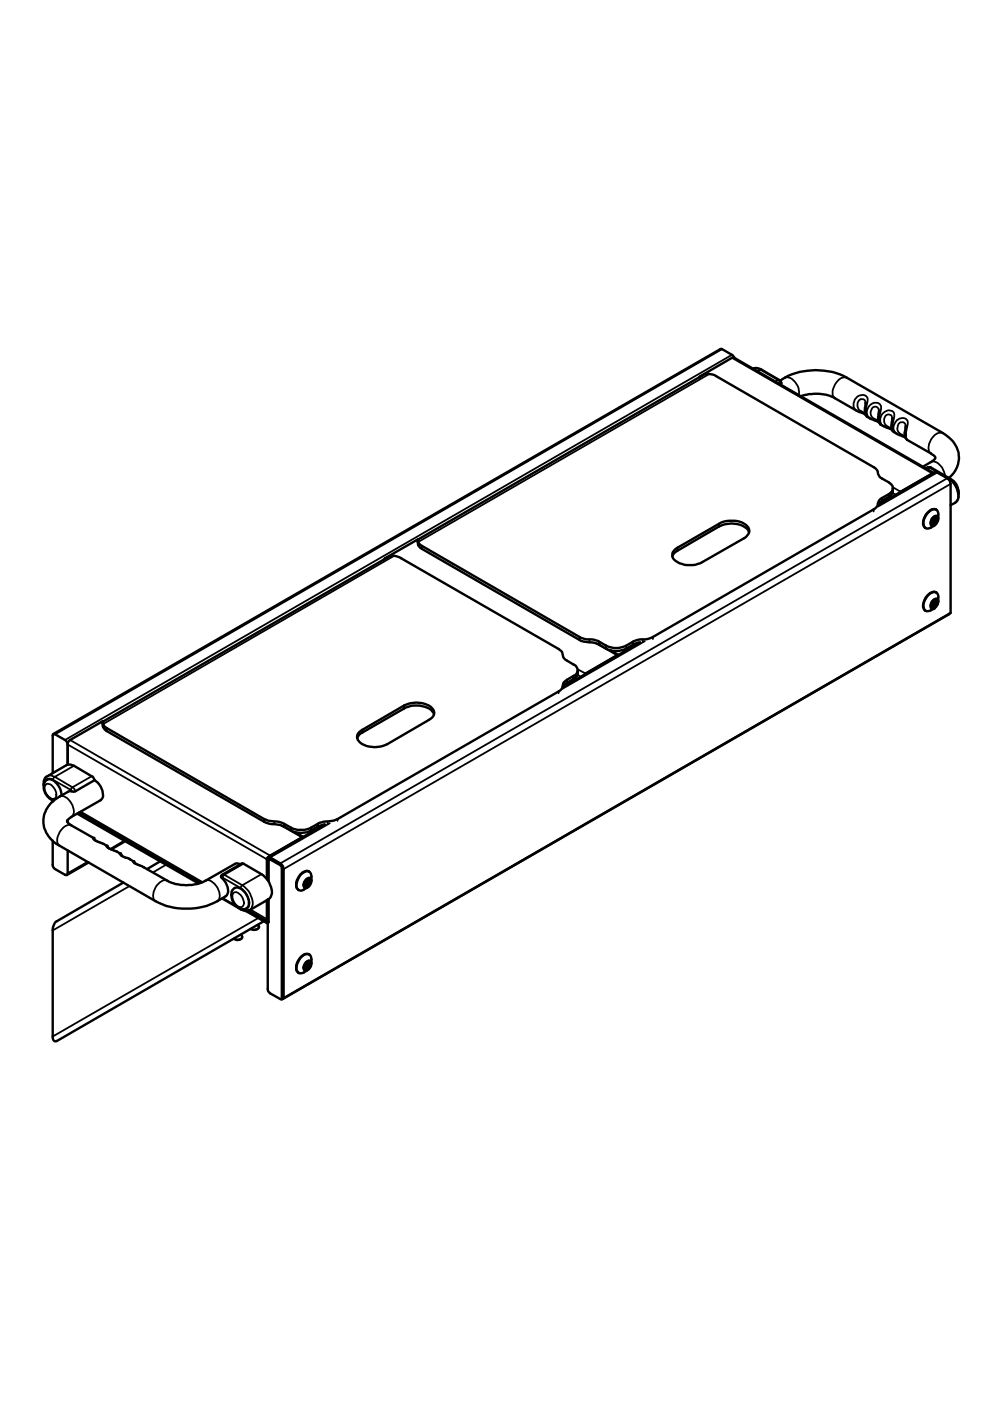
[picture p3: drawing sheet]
<svg xmlns="http://www.w3.org/2000/svg" width="210mm" height="297mm" viewBox="0 0 210 297" stroke-linecap="round" stroke-linejoin="round" font-family="sans-serif">
<!-- layer: Visible (ISO) -->
<g fill="none" stroke="#000" stroke-width=".51">
<path d="M155.7 75.9l-.5-.7-2.2-1.2h-.3l-141.4 81.6M159.6 78.2l.9-.2 .9 .3 3.8 2.3 .5 .6-.3 .3M148.2 80.1l.3-.4 6.7-3.8 .4-.1 42.3 24.5M165.4 80.7a14.3 14.3 0 0 1 14.1-.6l20.4 11.7a6 6 0 0 1 3.4 5.5 5.9 5.9 0 0 1-2.1 4M169.8 84a9.2 9.2 0 0 1 7.2 .4l4.7 2.7 1.8 .8M183.5 85.5v.3a3.6 3.6 0 0 0 .2 2.5l2.7 1.3M186.4 87.1v.1a2.97 2.97 0 0 0 .3 2.8l2.2 1 .3 .2M189.2 88.8v.3a3.4 3.4 0 0 0 .2 2.4l2.6 1.3M192 90.3v.2a2.87 2.87 0 0 0 .3 2.8l5.4 3.1a.7 .7 0 0 1 .6 .7 .7 .7 0 0 1-.6 .7l-2.1 1.2M196.3 99.3l.9-.3 4 2.3a4.1 4.1 0 0 1 1.9 4.5 2.14 2.14 0 0 1-1.6 1.3M88.5 114.7l.1 .8M88.6 114.4l60.3-34.8a3 3 0 0 1 2.9 .1l33.7 19.5 .6 .8 .3 1 .6 .5a4.5 4.5 0 0 1 2.2 1.5 1.33 1.33 0 0 1-.7 1.8l-2.1 1.2-.4 1.3-.8 .7-46.8 27.1-1.2 .4-1.8 .1a8.6 8.6 0 0 0-3.1 1.5 4.6 4.6 0 0 1-3.8-.2 6 6 0 0 0-3.1-1.3l-1.4-.1-.8-.3-33.7-19.5a1.31 1.31 0 0 1-.9-1.3z"/>
<path d="M88.6 114.9a1.33 1.33 0 0 0 .9 1.5l33.7 19.5 .4 .1a9.2 9.2 0 0 1 3.5 .7 6.1 6.1 0 0 0 3.8 1.3h.5a7 7 0 0 0 3.1-1.5l1.2-.3-16.3 9.5 .3-.6 .5-.3a4.2 4.2 0 0 0 2.2-1.6l.1-1.1M88.7 114.4l-7.3 4.2M142.9 116.7l.7-.6 8.9-5.1a5.4 5.4 0 0 1 5.9 .6 1.58 1.58 0 0 1-.6 2.5l-8.9 5.1a5.2 5.2 0 0 1-6.2-.9l-.1-.3a1.29 1.29 0 0 1 .3-1.3zM158.8 112.9a2.86 2.86 0 0 0-2.5-1.8l-1.2-.1-1.1 .1-1.5 .5-8.9 5.2a1.89 1.89 0 0 0-1 1.2M189.3 103.5a1.52 1.52 0 0 1-.8 1.8l-1.5 .9-.8 .8 12.2-6.9 2.5 1.3 .5 .6 .1 .6v27.4l-141.4 81.6v-27.3l-.1-.6-.4-.5-2.3-1.4a.41 .41 0 0 0-.7 .2v4.4M196.7 108.8l.6-.5a.95 .95 0 0 1 1.1-.3 .95 .95 0 0 1 .5 1.1v.8a1.97 1.97 0 0 1-.8 1.5 1.85 1.85 0 0 1-1.9 .5 2.08 2.08 0 0 1 .2-2.8zM197.9 100.3l-7.2 4.1M197.9 110.6l-.1 .4M197.9 110.4v.1M197.9 110.4l.4 .3M197.9 110.6l.2 .1M197.9 110.2l.1 .3"/>
<path d="M197.9 110.4v.2M198 110.7h.1M198.1 110.3h-.1M198.1 110.2l-.1 .1-.2-.1-.1 .1 .2 .1M198.2 110.5h.1M198.2 110.1l-.1 .1M198.4 109.5a1.34 1.34 0 0 0-1 1.6M198.4 109.8l-.3 .4M198.5 108.1l-.1-.1a2.31 2.31 0 0 0-2.5 2l-.1 .3a1.25 1.25 0 0 0 .5 1.6M198.7 109.6a1.38 1.38 0 0 1-1 1.8M201.5 101.5a3.3 3.3 0 0 1 1.8 3.1M129.3 137.8l1.8 1.1"/>
<path d="M131.1 138.9l-7.2 4.2M197 126l.3-.2a.96 .96 0 0 1 1.2-.2 .96 .96 0 0 1 .4 1.1v.8a2.29 2.29 0 0 1-.8 1.5l-.7 .4a1 1 0 0 1-1.2 .1 1 1 0 0 1-.4-1.1l.4-1.3zM197.9 128l.4 .2M197.9 128.2l.2 .1M197.9 128.2l-.1 .3M197.9 128v.2M197.9 127.7l.1 .3M198 128.2h.1M198.1 127.8h-.1M198.2 128.1h.1M198.2 127.7h-.1M198.4 127a1.34 1.34 0 0 0-1 1.7"/>
<path d="M198.4 127.4l-.2 .3-.5 .1 .2 .2M198.5 125.6a1.99 1.99 0 0 0-2.4 1.4l-.3 .9a1.36 1.36 0 0 0 .5 1.6M198.7 127.2a1.35 1.35 0 0 1-1 1.7M201.3 130.1l-141.5 81.8M14.4 157.8l-.4-.8-2.3-1.3h-.5v8.2M14.4 157.8v4.3M21.7 153.1l60.4-34.9a2.63 2.63 0 0 1 2.9 .1l33.7 19.5a2.14 2.14 0 0 1 .7 1.6 4.2 4.2 0 0 0 2.2 1.5 1.26 1.26 0 0 1 .9 1.2 1.26 1.26 0 0 1-.9 1.2l-1.7 1.1a2.14 2.14 0 0 0-.7 1.5l-.8 .7-47.6 27.4a9.2 9.2 0 0 0-3.4 .7 5.4 5.4 0 0 1-3.8 1.2h-.5a7.5 7.5 0 0 1-3.2-1.4l-.8-.3-2.3-.2-.8-.3-33.4-19.3-.5-.4-.4-.8zM21.7 153.2l.1 .9M21.8 153.5v.6M21.8 154.1l.8 .9 33.4 19.2a9.2 9.2 0 0 0 3.5 .7l.8 .3a5.2 5.2 0 0 0 3.8 1.4l.5-.1a7.6 7.6 0 0 0 3.1-1.4l1.1-.3-12 7M21.9 153l-7 3.9-.5 .5v.4M76.1 155.2l9.6-5.6a5.5 5.5 0 0 1 5.9 .6 1.5 1.5 0 0 1-.7 2.4l-8.8 5.2a5.5 5.5 0 0 1-6-.6 1.31 1.31 0 0 1 0-2z"/>
<path d="M92 151.4a3.3 3.3 0 0 0-3.1-1.8l-1.8 .1-1 .3-9.3 5.3a1.81 1.81 0 0 0-1 1.2M11 169.7l.3 .1M11.2 178.2v5.6l.5 .5 2.3 1.2h.2l.2-.3v-4.9M11.2 169.7v.3M13 168.6a3.3 3.3 0 0 0-2.8-3.4 2.09 2.09 0 0 0-.4 3.3l.7 .8 .9 .5M14.4 173.8v.6M16.4 172.5l25.7 14.8M16.8 172.3l25.7 14.9M20.1 165.4a3.7 3.7 0 0 1 1.6 3.8l-.4 .5-6.2 3.5a1.09 1.09 0 0 0-.9 1l.9 .8 4.7 2.7 .3 .4M20.1 165.4l-4.1 2.4-.4 .1-.9-.1-.3 .1a11.7 11.7 0 0 0-3.9 2.8 5.4 5.4 0 0 0 .8 7.7l.6 .5 21.1 12.2a14.3 14.3 0 0 0 15.1-1.2 3.1 3.1 0 0 0-1.2-3.9v-.4l4.4-2.5 4.1 2.2a4.5 4.5 0 0 1 2.1 4.5l-.5 .8-4 2.4a1.79 1.79 0 0 1-1.9-.2l-4-2.3M20.1 165.4l-.4-.7-4-2.3-.7-.3-.9 .1-4.1 2.4a1.75 1.75 0 0 0-.7 1.9M20.1 178l.6 .4a4.5 4.5 0 0 1 2.3 1.4"/>
<path d="M22.9 179.7l2.7 1.3 .2 .4M26.5 178.4l-2.9 1.7M62.5 176.5l1.8 .9M64.3 177.5l-7.3 4.1M18.8 182.9l-4.6 2.6M25.7 181.3l.5 .4a4.4 4.4 0 0 1 2.4 1.3M26.2 187.1l-14.4 8.3-.3 .5-.3 1v23.2l.2 .5 .2 .2 .5-.1 43.8-25.4M28.6 182.9l6.9 3.8a9 9 0 0 0 8.1 0l6.4-3.6 .9 .1M34 182.6l-2.8 1.7M35.4 183.2l7 4M49.4 188.6l.2-.2a1.85 1.85 0 0 1 2.4 .9 2.82 2.82 0 0 1 .5 3.1 1.76 1.76 0 0 1-2.5-.4 3.1 3.1 0 0 1-.7-3.3zM51.1 198.2a.59 .59 0 0 1 .2 .7 .59 .59 0 0 1-.7 .3l-.4 .1-.7-.2"/>
<path d="M52.5 193.1l2.4 1.4M54.7 196.1a.64 .64 0 0 1 .1 .8 .64 .64 0 0 1-.8 .3l-.9-.2M56.6 190.8v4.5l-3.9-2.3M56.8 186.6v-4.4l.3-.2 2.3 1.2 .5 .7v27.8l-.1 .2-2.5-1.3-.5-.7v-19.2M57 186.9v-4.6l.1-.1 2.3 1.2 .4 .5v27.5l.3 .2M57 190.6v4.9l-.2 .2h-.2l-4.5-2.5M64 185.2l.3-.2a.98 .98 0 0 1 1.2-.2 .98 .98 0 0 1 .5 1.1v.8a1.82 1.82 0 0 1-.8 1.5 1.72 1.72 0 0 1-1.9 .5 2.16 2.16 0 0 1 .1-2.8zM64.9 187.3l.1 .1M64.9 187.1l.1 .1M65 187.4v-.2l.4 .2M65 187.4h.2M65 187.4l-.2 .3"/>
<path d="M65 187l.2 .1-.1 .1M65 187h-.2l.2 .1M65.1 187.4h.1M65.1 187l-.1 .1M65.2 186.9l-.1 .1M65.3 187.3h.1M65.3 186.9h-.1M65.4 186.2a1.5 1.5 0 0 0-.9 1.7M65.5 186.6l-.2 .3M65.6 184.8a1.72 1.72 0 0 0-2.2 1.1 2.12 2.12 0 0 0-.1 2.8M65.7 186.4a1.26 1.26 0 0 1-.9 1.7M63.7 203.1a1.33 1.33 0 0 1 2.2-.4l.1 1.5a1.82 1.82 0 0 1-.8 1.5 1.72 1.72 0 0 1-1.9 .5 2.08 2.08 0 0 1 .1-2.7z"/>
<path d="M64.9 204.9h.1M64.9 204.7l.1 .1M65 204.7l.4 .3M65 204.7l-.1 .1 .3 .2M65 205l-.2 .3M65 204.5l.2 .1-.1 .2M65.1 205h.1M65.1 204.6l-.2-.1 .1 .2M65.2 204.5l-.1 .1M65.3 204.8h.1M65.3 204.4l-.1 .1M65.4 203.8a1.61 1.61 0 0 0-.9 1.6"/>
<path d="M65.5 204.2l-.2 .3M65.6 202.4a1.69 1.69 0 0 0-2.2 1 2.16 2.16 0 0 0-.2 2.8l.1 .1M65.7 203.9a1.29 1.29 0 0 1-.9 1.8"/>
</g>
<!-- layer: Visible Narrow (ISO) -->
<g fill="none" stroke="#000" stroke-width=".38">
<path d="M148.5 79.7l.1 .1M150.4 79.3l-61.8 35.6M153.1 74l-141.4 81.7M155.2 75.9l42.5 24.5M155.2 75.2l-141.4 81.7M159.6 78.2l.9-.1 .7 .2M161.2 78.3h.2M161.2 78.3l-.6 .4M161.2 78.3l3.8 2.3M165 80.6l.5 .8M165 80.6h.2M165 80.6l-.6 .3"/>
<path d="M166.4 80.1a2.19 2.19 0 0 1 2.4 1.3l.5 .8 .1 1.6M179.5 80.1a2.68 2.68 0 0 0-2.8 2.3l-.2 .5a1.5 1.5 0 0 0 .5 1.5M181.7 87.1a1.87 1.87 0 0 1-.4-2.4 1.87 1.87 0 0 1 2.3-.8 1.76 1.76 0 0 1 .2 2l-.2 1.2M183.4 86.8l.2 .3M183.4 87l.2 .4M183.5 85.5a.83 .83 0 0 0-.7-.9 .83 .83 0 0 0-.9 .7 1.67 1.67 0 0 0 1.3 2.2l.3 .1M183.6 87.4l.1 .8 .2 .2M183.6 87.1v.3M186.2 88.4l.2 .3M186.2 88.7l.2 .2M186.4 87.1a.83 .83 0 0 0-.8-.9 .83 .83 0 0 0-.9 .8 1.67 1.67 0 0 0 1.4 2.1l.1 .2M186.4 88.9v.6l.3 .5"/>
<path d="M186.4 88.7l.2-.8a2.2 2.2 0 0 0-.2-2.3 1.87 1.87 0 0 0-2.3 .8 1.87 1.87 0 0 0 .4 2.4M186.4 88.7v.2M187.3 90.3a1.87 1.87 0 0 1-.6-1.9 1.87 1.87 0 0 1 1.5-1.4 1.1 1.1 0 0 1 1.2 .3 1.1 1.1 0 0 1 .1 1.3l-.3 1.7M189 90.1l.2 .2M189 90.3l.2 .3M189.2 88.8a.83 .83 0 0 0-.8-.9 .83 .83 0 0 0-.9 .7 1.65 1.65 0 0 0 1.3 2.1l.3 .2M189.2 90.6l.2 .8 .1 .2M189.2 90.3v.3M190.2 92a1.65 1.65 0 0 1-.2-2.7 1.42 1.42 0 0 1 2.5 .1l-.4 2.6M191.8 91.7l.3 .3M191.8 91.9l.3 .4M192 90.3a.87 .87 0 0 0-1-.8 .87 .87 0 0 0-.7 1.1 1.65 1.65 0 0 0 1.4 1.8l.2 .1"/>
<path d="M192.1 92.3l.1 .6 .1 .4M192.1 92v.3M196.7 99.1l.3-.1 .1 .2M197.1 99.2l-.6 .3M197.1 99.2l3.8 2.1M197.4 98a2.44 2.44 0 0 1 2.8 2l.2 .8M197.4 99.1l-.3 .1M199.9 91.8a2.69 2.69 0 0 0-2.9 2.4l-.2 .8a1.08 1.08 0 0 0 .6 1.1M81.7 118.3l.1 .1M83.6 117.8l-61.8 35.7M88.4 114.5h.1M89.5 115.7v.7"/>
<path d="M143.6 116.1v.7M152.5 111v.6M185.2 108v.4M186.1 106.8v.4M187 105.6v.6M188.5 104.8v.5M189.2 104.5l.7 .4M189.3 103.3l1.6 1M197.7 110.9v.1M197.7 110.3l.2 .1v.1M197.7 110.3h.1M197.8 109.9l.4-.3a.35 .35 0 0 1 .6 .3 1.11 1.11 0 0 1-1.2 1.3l-.2-.5z"/>
<path d="M197.9 110.6l-.2 .3M197.9 110.5v.1M197.9 110.2l.5 .3-.3-.2 .3 .2v.2l-.3-.2M197.9 110.4l.3 .2-.3-.1M198 110.3l-.2-.1 .2 .1M198.1 110.7l-.4 .3M198.1 110.2l-.4 .1M198.1 110.7h.1M198.1 110.2l.2 .1-.1 .1-.2-.1M198.1 110.1v.1M198.1 110.2h.1M198.1 110.2l.2 .1z"/>
<path d="M198.2 110.5h.1M198.2 110.4h.1M198.2 110.2h.1M198.3 110.7h.1M198.3 110.7h-.2M198.4 110.3h.1M198.4 109.5a.51 .51 0 0 1 .4 .8l-.1 .3-.6 .6-.4 .2-.3-.3M198.4 109.9l-.3 .2M198.4 110.3v.4M198.4 109.8h.1M198.4 109.9l-.2 .3M198.4 109.8v.1"/>
<path d="M198.4 109.8v.5M198.7 100.2l-12.6 7.2M198.9 109.9v-.2a.61 .61 0 0 0-.5-.4 .61 .61 0 0 0-.6 .4l-.5 .8-.1 .6a.51 .51 0 0 0 .4 .5 .51 .51 0 0 0 .5-.2M200.9 101.3a4.7 4.7 0 0 1 2.2 4.5l-.6 .8M200.9 101.3h.3M200.9 101.3l-141.5 81.8M201.5 102.6l-141.4 81.7M122.9 135.1v.6M125 135.6v.6M126.4 136.4l4.4 2.5M127.1 136.1v.6M128.5 136.9v.6"/>
<path d="M132.8 136.9v.6M134.2 136.1v.6M136.3 135.6v.4M136.7 135.9l-17.4 10.1M138.4 135.1v.4M197.7 128.4l.1 .2M197.8 127.7l.1 .4M197.9 128.5l-.1 .1M197.9 128.1l-.2 .3M197.9 127.7h-.1M197.9 127.7l.1 .1 .1-.1M197.9 127.8l.5 .3-.3-.2"/>
<path d="M197.9 127.9l.3 .2-.1 .2-.2-.2M197.9 128.1l.1 .2-.3 .1M198 127.2l.4-.1a1.02 1.02 0 0 1 .2 1.2 1.02 1.02 0 0 1-1 .5l-.2-.4 .1-.5zM198 127.8l-.2-.1 .2 .1M198 128.2h.1M198.1 127.7h.1M198.1 127.9l.3 .2-.3-.1M198.1 127.7l.2 .2-.3-.1M198.1 127.7l.2 .1zM198.2 127.7h.1M198.2 127.9h.1M198.3 128.3l-.1-.2-.3 .4"/>
<path d="M198.4 127h.2a1.02 1.02 0 0 1-.3 1.6l-.4 .3-.5-.2M198.4 127.4l-.3 .3M198.4 127.4h.1M198.4 127.8v.1M198.4 127.9v.3M198.4 128.2l-.1 .1M198.4 127.4l-.2 .3M198.4 127.4v.1M198.4 127.5v.3M198.9 127.5l-.1-.5a1.28 1.28 0 0 0-1.6 1.4 .57 .57 0 0 0 .2 .6 .57 .57 0 0 0 .7 0M14.4 157.8l42.4 24.5M14.9 156.9l42.4 24.5"/>
<path d="M21.6 153l.1 .1M22.6 154.4v.6M76.8 154.7v.6M85.7 149.6v.6M118.4 146.6v.4M119.3 145.4v.4M120.2 144.1v.7M121.6 143.3v.6M122.4 143.1l.7 .4M122.5 141.9l1.6 .9M9.7 166.4a1.19 1.19 0 0 1 1.7 .7l.4 .7 .1 .7a.72 .72 0 0 1-.3 .9 .72 .72 0 0 1-.9-.3 2.26 2.26 0 0 1-1-2.7zM10 164.6a1.36 1.36 0 0 1 1.6 .1l-.4 .6"/>
<path d="M11.2 165.3l-.3-.2a.99 .99 0 0 0-1.4 .8M11.2 165.3l3.8 2.2M11.2 169.7l.1 .1M12.6 168.9a2.18 2.18 0 0 1 2.5 1.4l.4 .9a1.63 1.63 0 0 1-.4 2M15 167.5l.2 .3M15.1 175a2.22 2.22 0 0 0-2.5 1.5 2.2 2.2 0 0 0 0 2.8M15.4 166.9l.3 .3 .3 .6M15.4 166.9l-.4 .6M15.7 162.4l-4.1 2.3 3.8 2.2M17.1 172.1l25.9 15M19.4 164.6l-4 2.3M19.8 177.7h-.1a1.43 1.43 0 0 0 1.4 .9l.9 .3"/>
<path d="M22.6 179.3a.57 .57 0 0 0 .6 .7l1.6 .6M26.4 178.2l-3 1.8M56 173.7v.5M58.2 174.2v.5M59.6 175l4.4 2.5M60.3 174.7v.5M61.7 175.5v.6M65.9 175.5v.6M67.4 174.7v.5M69.5 174.2v.4M69.9 174.5l-12.6 7.3M71.6 173.7v.3"/>
<path d="M18.5 182.7l-4.1 2.5M25.5 181h-.1a.55 .55 0 0 0 .6 .6l1.6 .6M27.4 187.9l-16.2 9.4M28.3 182.6h-.1a2.18 2.18 0 0 0 1.8 1l.5 .3M35.4 183.2l-3 1.8M35.5 186.7a2.25 2.25 0 0 0-2.5 1.5 2.2 2.2 0 0 0 0 2.9M43.6 186.7a2.25 2.25 0 0 1 2.5 1.5 2.2 2.2 0 0 1 0 2.9M47 186.1h.2M47.1 185.5h.5l-.3 .2-.1 .4M47.2 186.1l3.8 2.2M47.3 190.6l-.1-.2 2.8 1.6M49.5 189.3a1.43 1.43 0 0 1 1.9 1.1l.2 .3a.91 .91 0 0 1 0 1.2 .91 .91 0 0 1-1.2 .2 2.38 2.38 0 0 1-.9-2.8z"/>
<path d="M51 188.3a4 4 0 0 1 1.8 3.9l-.2 .3a.97 .97 0 0 1-1.1 .3M51.1 192.7v.1M51.1 198.2l.3 .4a1.16 1.16 0 0 1-1.8 .4M51.4 187.7a4.5 4.5 0 0 1 2.1 4.4l-.5 .9M51.4 187.7l-.4 .6M51.6 183.1l-4 2.4 3.8 2.2M53.1 192.8l3.7 2.2M54.7 196.1l.1 .2a.83 .83 0 0 1-.4 .8 .83 .83 0 0 1-.9-.1l-.3-.1M54.9 194.5l-43.7 25.3M55.4 185.3l-4 2.4M64.8 187.7l.1 .1M64.8 187.7h.1"/>
<path d="M64.9 186.6a.54 .54 0 0 1 .8-.2 .54 .54 0 0 1 .1 .8l-.5 .7-.7 .1-.1-.6zM64.9 187.4l-.1 .3M64.9 187.3v.1M65 187l.5 .3-.4-.1M65 187.1l.2 .2v.1l-.3-.1M65 187.4l-.2 .3M65 187l-.1-.1 .1 .1M65 187.4h.1M65.2 186.9l-.4 .1 .1 .3M65.2 186.9h.1M65.2 187.4h.2M65.2 187.4v.1"/>
<path d="M65.2 187.5l-.3 .3M65.2 186.9l.2 .1zM65.2 186.9l.2 .2-.1 .1-.3-.2M65.2 187.3h.1M65.3 186.9h.1M65.4 186.2h.2a.67 .67 0 0 1 .1 1.1l-.5 .7-.5 .1-.2-.2M65.4 186.6l-.2 .3M65.4 186.6h.1M65.4 187.4h.1M65.4 186.6l-.1 .3h-.1M65.5 186.6h.1M65.5 186.6v.1"/>
<path d="M65.5 186.7l-.2 .3v.2h.2M65.5 187.2v.1M65.5 187.3v.1M66 186.7a.62 .62 0 0 0-.5-.7 .62 .62 0 0 0-.7 .4l-.3 .6a.7 .7 0 0 0-.2 .9 .7 .7 0 0 0 .9 .3M64.8 205.2v.1M64.8 204.6l.1 .2M64.8 204.6h.1M64.9 204.9l-.1 .3M64.9 204.8v.1M64.9 204.5l.2 .1 .1-.1M64.9 204.5h.1M64.9 204.5l-.1 .1"/>
<path d="M65 204.5l.5 .4-.4-.1M65 204.8l.2 .1-.3-.1M65 204.9l-.2 .3M65 204.6l-.1-.1 .1 .1M65 205h.1M65.1 204l.6-.1a1.08 1.08 0 0 1 0 1.1 1.08 1.08 0 0 1-1.1 .5v-.8zM65.2 205l-.4 .3M65.2 205l.1-.1 .1 .1M65.2 204.5h.1M65.2 204.5l.2 .1zM65.2 204.5l.2 .1-.1 .1-.3-.1M65.2 205h.1"/>
<path d="M65.2 204.9h.1M65.4 203.8a.66 .66 0 0 1 .5 .4 .66 .66 0 0 1-.2 .7l-.3 .5-.4 .3h-.3l-.2-.3M65.4 204.2l-.2 .3M65.4 204.2l-.1 .3h-.1M65.5 204.1l-.1 .1M65.5 205h-.1M65.5 204.2v.1M65.5 204.1v.1M65.5 204.2h.1M65.5 204.3l-.2 .2 .2 .3M65.5 204.8v.1M65.5 204.9v.1"/>
<path d="M66 204.2a.62 .62 0 0 0-.5-.6 .62 .62 0 0 0-.7 .3l-.5 1.3a.55 .55 0 0 0 .2 .6 .55 .55 0 0 0 .7-.1"/>
</g>
<!-- layer: Visible (ISO) -->
<g fill="#000">
<circle cx="183.5" cy="85.5" r=".25"/>
<circle cx="186.4" cy="87.1" r=".25"/>
<circle cx="189.2" cy="88.8" r=".25"/>
<circle cx="192" cy="90.3" r=".25"/>
<circle cx="197.7" cy="110.3" r=".25"/>
<circle cx="197.9" cy="110.5" r=".25"/>
<circle cx="197.9" cy="110.2" r=".25"/>
<circle cx="198.1" cy="110.3" r=".25"/>
<circle cx="198.4" cy="127.4" r=".25"/>
<circle cx="19.8" cy="177.7" r=".25"/>
<circle cx="22.6" cy="179.3" r=".25"/>
<circle cx="25.5" cy="181" r=".25"/>
<circle cx="28.3" cy="182.6" r=".25"/>
<circle cx="64.9" cy="187.3" r=".25"/>
<circle cx="65" cy="187" r=".25"/>
<circle cx="65.2" cy="187.1" r=".25"/>
<circle cx="64.8" cy="204.6" r=".25"/>
<circle cx="64.9" cy="204.8" r=".25"/>
<circle cx="65" cy="204.5" r=".25"/>
<circle cx="65.1" cy="204.8" r=".25"/>
<circle cx="65.2" cy="204.5" r=".25"/>
<circle cx="65.2" cy="204.6" r=".25"/>
</g>
<!-- layer: Visible Narrow (ISO) -->
<g fill="#000">
<circle cx="197.7" cy="110.3" r=".19"/>
<circle cx="197.7" cy="110.9" r=".19"/>
<circle cx="197.8" cy="111" r=".19"/>
<circle cx="197.9" cy="110.5" r=".19"/>
<circle cx="197.9" cy="110.6" r=".19"/>
<circle cx="197.9" cy="110.4" r=".19"/>
<circle cx="198" cy="110.7" r=".19"/>
<circle cx="198" cy="110.3" r=".19"/>
<circle cx="198.1" cy="110.2" r=".19"/>
<circle cx="198.1" cy="110.7" r=".19"/>
<circle cx="198.2" cy="110.2" r=".19"/>
<circle cx="198.2" cy="110.6" r=".19"/>
<circle cx="198.4" cy="110.3" r=".19"/>
<circle cx="198.4" cy="109.9" r=".19"/>
<circle cx="198.4" cy="110.5" r=".19"/>
<circle cx="197.7" cy="127.9" r=".19"/>
<circle cx="197.7" cy="128.5" r=".19"/>
<circle cx="197.7" cy="128.4" r=".19"/>
<circle cx="197.7" cy="127.8" r=".19"/>
<circle cx="197.9" cy="128.1" r=".19"/>
<circle cx="197.9" cy="128.2" r=".19"/>
<circle cx="197.9" cy="128" r=".19"/>
<circle cx="198" cy="128.3" r=".19"/>
<circle cx="198" cy="127.8" r=".19"/>
<circle cx="198.1" cy="128.3" r=".19"/>
<circle cx="198.1" cy="127.7" r=".19"/>
<circle cx="198.2" cy="128.1" r=".19"/>
<circle cx="198.4" cy="127.4" r=".19"/>
<circle cx="198.4" cy="128.1" r=".19"/>
<circle cx="64.8" cy="187.1" r=".19"/>
<circle cx="64.8" cy="187" r=".19"/>
<circle cx="64.8" cy="187.7" r=".19"/>
<circle cx="64.9" cy="186.9" r=".19"/>
<circle cx="64.9" cy="187.3" r=".19"/>
<circle cx="65" cy="187.4" r=".19"/>
<circle cx="65" cy="187.2" r=".19"/>
<circle cx="65" cy="187" r=".19"/>
<circle cx="65.1" cy="187" r=".19"/>
<circle cx="65.2" cy="187.4" r=".19"/>
<circle cx="65.2" cy="186.9" r=".19"/>
<circle cx="65.3" cy="186.9" r=".19"/>
<circle cx="65.3" cy="187.2" r=".19"/>
<circle cx="65.4" cy="186.6" r=".19"/>
<circle cx="65.4" cy="187" r=".19"/>
<circle cx="65.5" cy="186.6" r=".19"/>
<circle cx="64.8" cy="204.6" r=".19"/>
<circle cx="64.8" cy="205.3" r=".19"/>
<circle cx="64.8" cy="205.2" r=".19"/>
<circle cx="64.9" cy="204.5" r=".19"/>
<circle cx="64.9" cy="204.8" r=".19"/>
<circle cx="65" cy="204.7" r=".19"/>
<circle cx="65" cy="205" r=".19"/>
<circle cx="65" cy="204.6" r=".19"/>
<circle cx="65.1" cy="204.6" r=".19"/>
<circle cx="65.2" cy="204.5" r=".19"/>
<circle cx="65.2" cy="205" r=".19"/>
<circle cx="65.3" cy="204.5" r=".19"/>
<circle cx="65.3" cy="204.7" r=".19"/>
<circle cx="65.4" cy="204.6" r=".19"/>
<circle cx="65.4" cy="204.2" r=".19"/>
<circle cx="65.5" cy="204.2" r=".19"/>
</g>
</svg>
